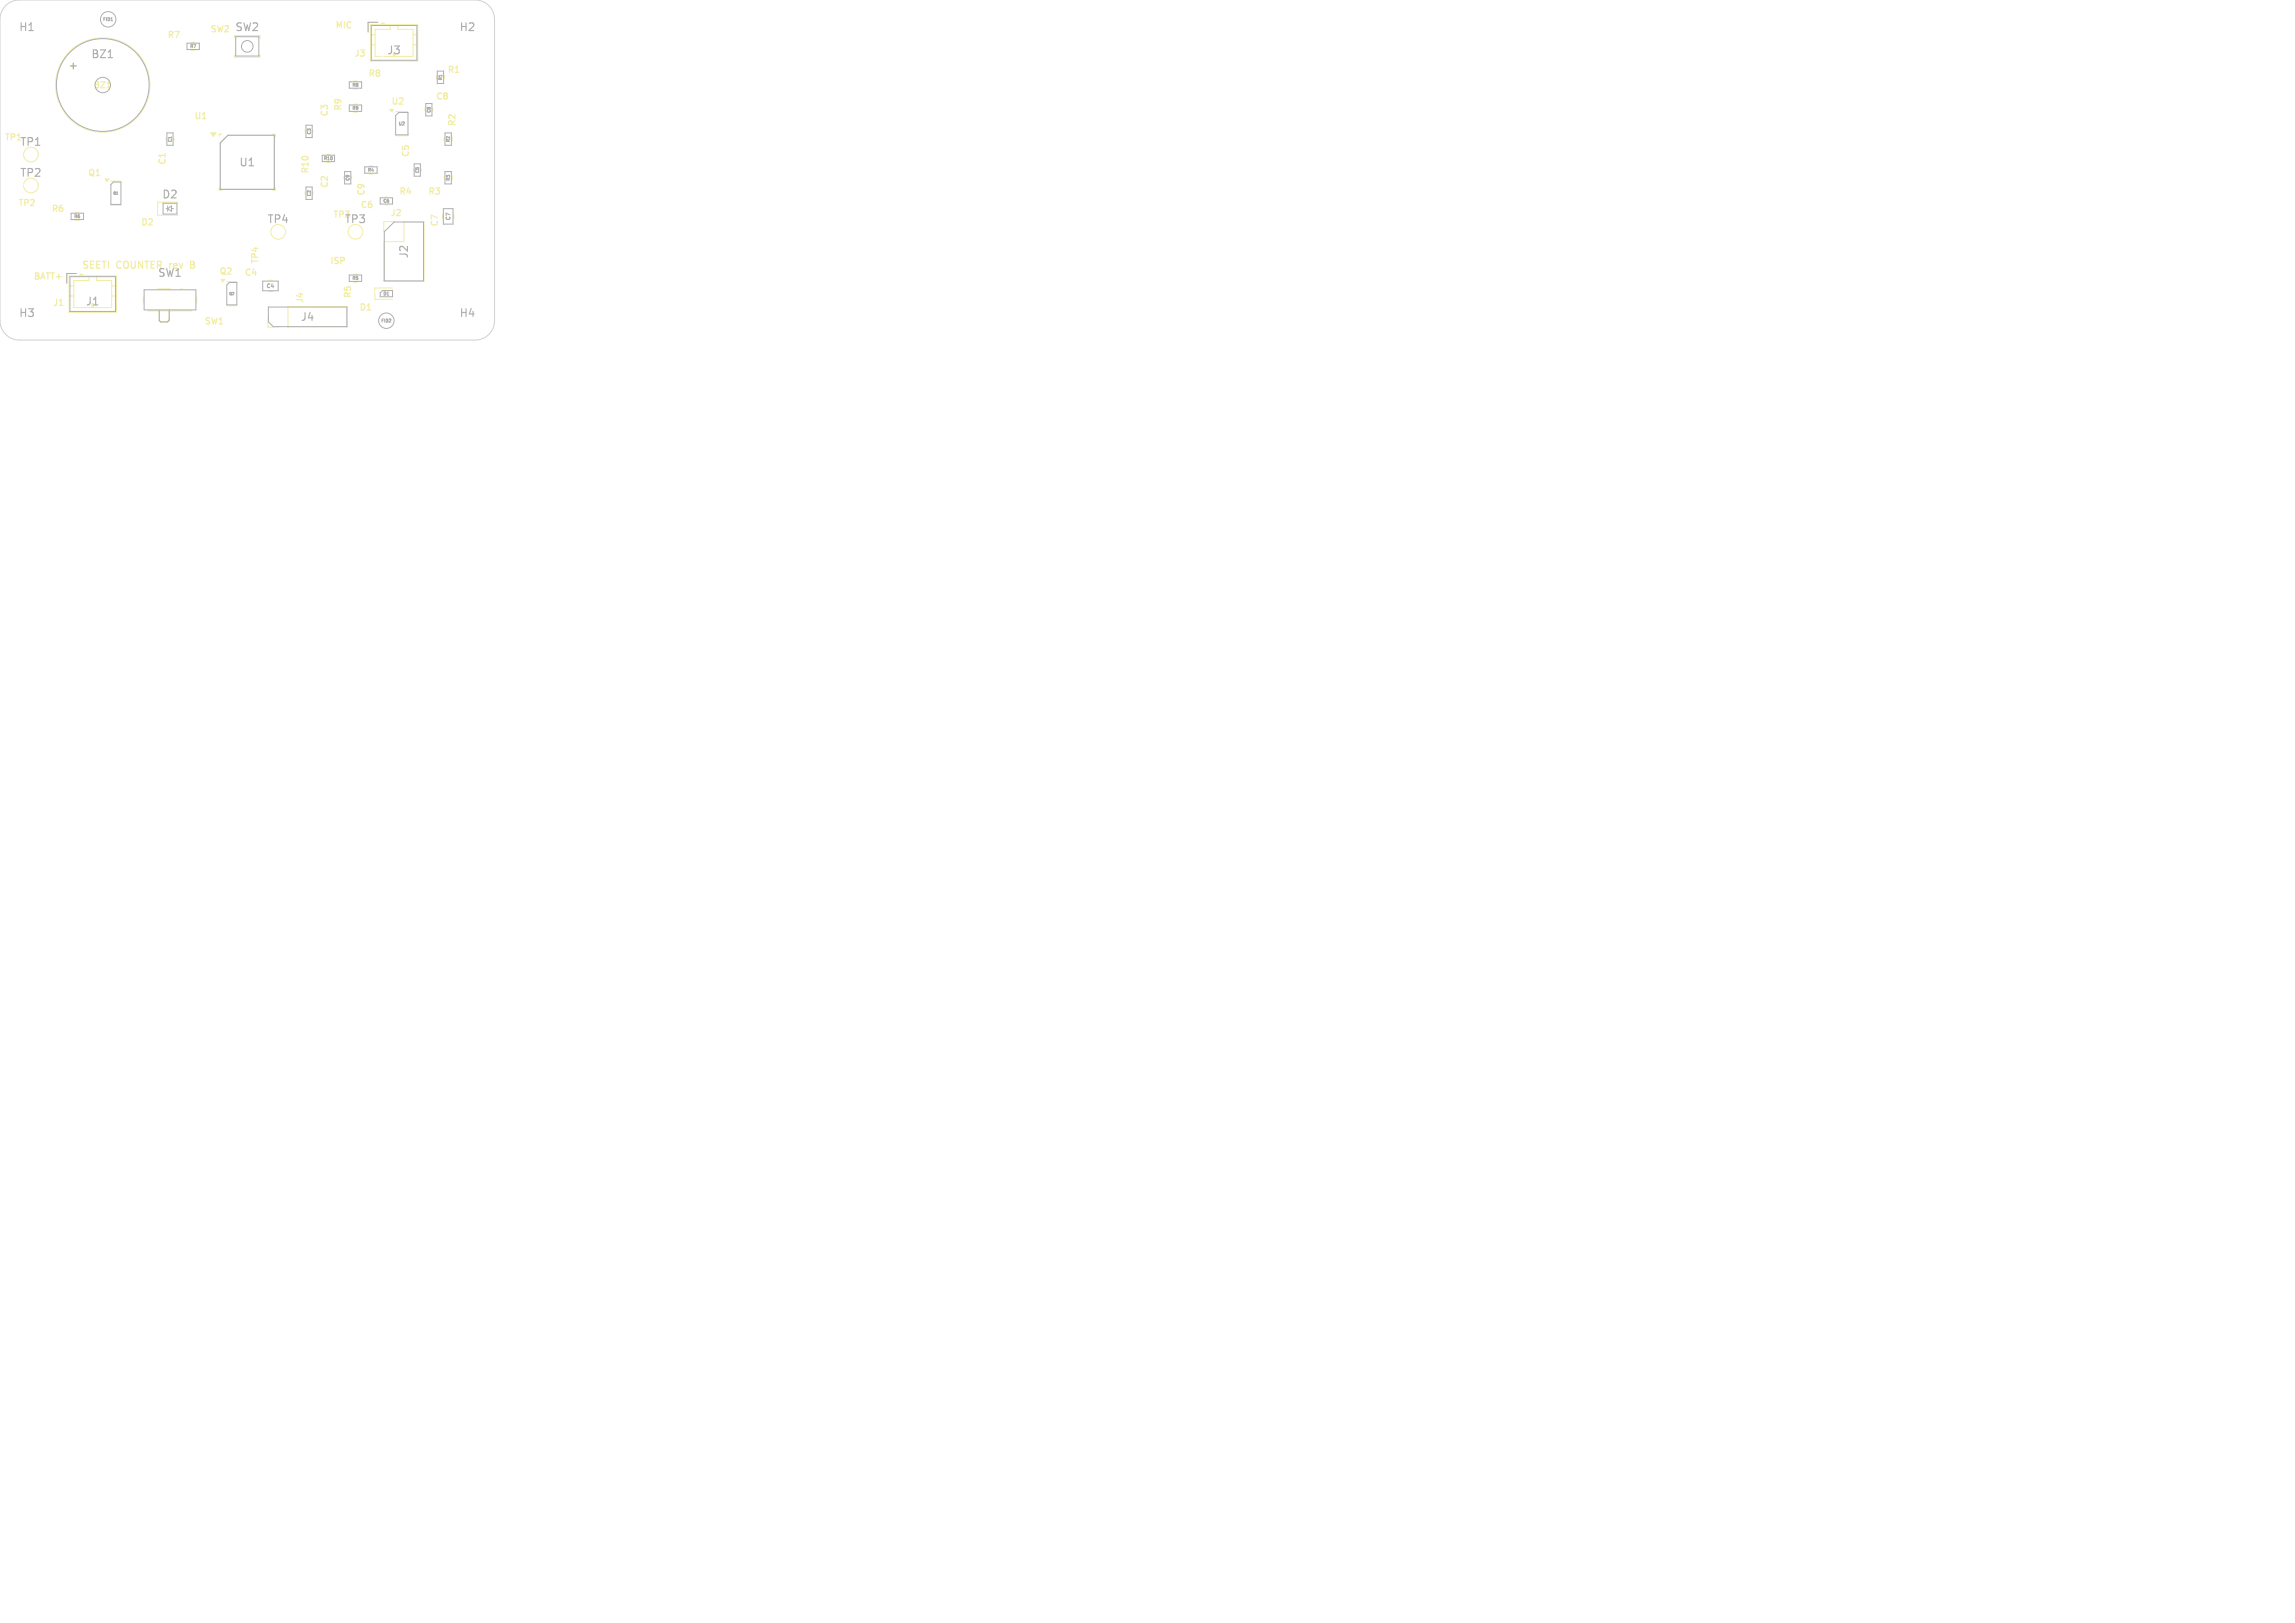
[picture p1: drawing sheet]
<svg xmlns="http://www.w3.org/2000/svg" width="297mm" height="210mm" viewBox="0 0 297 210" stroke-linecap="round" stroke-linejoin="round" font-family="sans-serif">
<defs><g id="words">
<g font-size="1.4" fill="#afafaf">
<text x="2.4" y="4.2">H1</text>
<text x="30.4" y="4.2">SW2</text>
<text x="59.4" y="4.2">H2</text>
<text x="8.7" y="9.2">+</text>
<text x="11.7" y="7.7">BZ1</text>
<text x="50" y="7.2">J3</text>
<text x="2.5" y="23.1">TP2</text>
<text x="2.5" y="19.1">TP1</text>
<text x="30.9" y="21.7">U1</text>
<text x="20.9" y="25.9">D2</text>
<text x="34.5" y="29.1">TP4</text>
<text x="44.5" y="29.1">TP3</text>
<text x="53" y="33.5" transform="rotate(-90 53 33.5)">J2</text>
<text x="2.4" y="41.2">H3</text>
<text x="11" y="39.7">J1</text>
<text x="20.4" y="36">SW1</text>
<text x="38.8" y="41.7">J4</text>
<text x="59.4" y="41.2">H4</text>
</g>
<g font-size="1.3" fill="#f2eda1">
<text x="10.5" y="35">SEETI</text>
<text x="15.1" y="35">COUNTER</text>
<text x="25.2" y="35">B</text>
</g>
<text font-size="1.3" fill="#afafaf" x="22.2" y="35">rev</text>
<g font-size="1.1" fill="#f2eda1">
<text x="21.6" y="5.1">R7</text>
<text x="27.1" y="4.4">SW2</text>
<text x="43.3" y="3.9">MIC</text>
<text x="12" y="11.6">BZ1</text>
<text x="45.8" y="7.5">J3</text>
<text x="47.6" y="10.1">R8</text>
<text x="57.8" y="9.6">R1</text>
<text x="25.1" y="15.6">U1</text>
<text x="42.6" y="15.2" transform="rotate(-90 42.6 15.2)">C3</text>
<text x="44.4" y="14.4" transform="rotate(-90 44.4 14.4)">R9</text>
<text x="50.6" y="13.7">U2</text>
<text x="56.3" y="13.1">C8</text>
<text x="59.1" y="16.4" transform="rotate(-90 59.1 16.4)">R2</text>
<text x=".5" y="18.4">TP1</text>
<text x="11.3" y="23">Q1</text>
<text x="21.6" y="21.4" transform="rotate(-90 21.6 21.4)">C1</text>
<text x="40.1" y="22.6" transform="rotate(-90 40.1 22.6)">R10</text>
<text x="53.1" y="20.4" transform="rotate(-90 53.1 20.4)">C5</text>
<text x="2.3" y="26.9">TP2</text>
<text x="6.6" y="27.6">R6</text>
<text x="18.2" y="29.4">D2</text>
<text x="42.6" y="24.4" transform="rotate(-90 42.6 24.4)">C2</text>
<text x="46.6" y="27.1">C6</text>
<text x="47.4" y="25.4" transform="rotate(-90 47.4 25.4)">C9</text>
<text x="50.4" y="28.2">J2</text>
<text x="51.6" y="25.4">R4</text>
<text x="55.3" y="25.4">R3</text>
<text x="56.9" y="29.4" transform="rotate(-90 56.9 29.4)">C7</text>
<text x="28.3" y="35.7">Q2</text>
<text x="31.6" y="35.9">C4</text>
<text x="33.6" y="34.2" transform="rotate(-90 33.6 34.2)">TP4</text>
<text x="42.6" y="34.4">ISP</text>
<text x="4.2" y="36.4">BATT+</text>
<text x="6.8" y="39.8">J1</text>
<text x="39.4" y="39.3" transform="rotate(-90 39.4 39.3)">J4</text>
<text x="45.6" y="38.7" transform="rotate(-90 45.6 38.7)">R5</text>
<text x="46.4" y="40.4">D1</text>
<text x="26.4" y="42.2">SW1</text>
</g>
<text font-size="1.1" fill="#afafaf" x="43" y="28.4">TP3</text>
<g font-size=".7" fill="#afafaf">
<text x="58.4" y="28.6" transform="rotate(-90 58.4 28.6)">C7</text>
<text x="34.4" y="37.4">C4</text>
</g>
<g font-size=".6" fill="#afafaf">
<text x="13.3" y="2.8">FID1</text>
<text x="24.6" y="6.3">R7</text>
<text x="45.6" y="11.3">R8</text>
<text x="57.3" y="10.4" transform="rotate(-90 57.3 10.4)">R1</text>
<text x="40.3" y="17.4" transform="rotate(-90 40.3 17.4)">C3</text>
<text x="45.6" y="14.3">R9</text>
<text x="51.6" y="16.3">U2</text>
<text x="55.8" y="14.6" transform="rotate(-90 55.8 14.6)">C8</text>
<text x="22.3" y="18.4" transform="rotate(-90 22.3 18.4)">C1</text>
<text x="41.9" y="20.8">R10</text>
<text x="45.3" y="23.4" transform="rotate(-90 45.3 23.4)">C9</text>
<text x="47.6" y="22.3">R4</text>
<text x="54.3" y="22.4" transform="rotate(-90 54.3 22.4)">C5</text>
<text x="58.3" y="23.4" transform="rotate(-90 58.3 23.4)">R3</text>
<text x="58.3" y="18.4" transform="rotate(-90 58.3 18.4)">R2</text>
<text x="9.6" y="28.3">R6</text>
<text x="40.3" y="25.4" transform="rotate(-90 40.3 25.4)">C2</text>
<text x="49.6" y="26.3">C6</text>
<text x="45.6" y="36.3">R5</text>
<text x="49.3" y="41.8">FID2</text>
<text x="49.6" y="38.3">D1</text>
</g>
<g font-size=".4" fill="#afafaf">
<text x="14.6" y="25.2">Q1</text>
<text x="29.6" y="38.2">Q2</text>
</g>
</g></defs>
<path d="M24.7 34.2h.3M25 33.8h-.3v.9h.3" fill="none" stroke="#f2eda1" stroke-width=".16"/>
<path d="M13.9 11.4h.4M28.7 17.4h-.3v.2M35.3 17.4h.3v.3M7.7 39.5h.4M28.4 24.3v.3h.3M35.6 24.3v.3h-.3" fill="none" stroke="#f2eda1" stroke-width=".15"/>
<g fill="none" stroke="#f2eda1" stroke-width=".13">
<path d="M21.5 17.9v.2M22.5 17.9v.2M24.8 5.5h.4M24.8 6.5h.4M30.3 4.9v-.3h3.3v.3M30.3 7.1v.3h3.3v-.3M39.5 16.9v.2M40.5 16.9v.2M42.3 20h.4M45.8 10.5h.4M45.8 11.5h.4M45.8 13.5h.4"/>
<path d="M45.8 14.5h.4M47.9 3.2h6.2v4.7h-6.2zM47.9 4.5h.7M47.9 5.8h.7M48.9 2.9h-1.3v1.2M49.4 3.2v-.2h.3v.2M49.4 3.1h.3M50.5 3.2v.6h-1.9v3.5h4.8v-3.5h-1.9v-.6M51.2 14.4h1.6M51.2 17.6h1.6M53.4 4.5h.7M53.4 5.8h.7"/>
<path d="M55 14.1v.2M56 14.1v.2M56.5 9.8v.4M57.5 17.8v.4M57.5 9.8v.4M58.5 17.8v.4M8.9 35.7h6.2v4.7h-6.2zM8.9 37h.6M8.9 38.3h.6M9.8 27.5h.4M9.8 28.5h.4M9.9 35.4h-1.3v1.2"/>
<path d="M10.4 35.7v-.2h.3v.2M10.4 35.6h.3M11.5 35.7v.6h-2v3.5h5v-3.5h-2v-.6M14.4 23.4h1.3M14.4 26.6h1.3M14.5 37h.6M14.5 38.3h.6M18.6 38.4v.8M20.4 37.4h1.7M23 26.2h-2.6v1.7h2.6M23.4 37.4h.2M25.5 38.4v.8"/>
<path d="M29.3 36.4h1.3M29.3 39.6h1.3M34.7 36.3h.6M34.7 37.7h.6M37.3 39.7h7.7v2.6h-7.7zM39.5 24.9v.2M40.5 24.9v.2M42.3 21h.4M44.5 22.9v.2M45.5 22.9v.2M45.8 35.5h.4M45.8 36.5h.4"/>
<path d="M47.8 21.5h.4M47.8 22.5h.4M49.9 25.5h.2M49.9 26.5h.2M50.8 37.3h-2.3v1.4h2.3M51 28.7h-1.3v1.3M52.3 28.7h2.6v7.7h-5.2v-5.1h2.6zM53.5 21.9v.2M54.5 21.9v.2M57.5 22.8v.4M58.5 22.8v.4M58.7 27.7v.6"/>
<path d="M19.1 40.2h5.7M20.6 40.2v1.3l.2 .2h.9l.2-.2v-1.3M34.7 41v1.3h1.3"/>
<circle cx="4" cy="20" r=".95"/>
<circle cx="13.3" cy="11" r="6.1"/>
<circle cx="4" cy="24" r=".95"/>
<circle cx="36" cy="30" r=".95"/>
<circle cx="46" cy="30" r=".95"/>
</g>
<g fill="#f2eda1" stroke="#f2eda1" stroke-width=".13">
<path d="M50.5 14.2h.4l-.2 .3z"/>
<path d="M28.6 36.2h.5l-.3 .3z"/>
<path d="M13.6 23.2h.5l-.3 .3z"/>
<path d="M27.3 17.2h.6l-.3 .5z"/>
</g>
<g fill="#fff" stroke="#fff" stroke-width=".13">
<circle cx="39.5" cy="24" r=".15"/>
<circle cx="49.5" cy="7.5" r=".15"/>
<circle cx="34" cy="13.5" r=".15"/>
<circle cx="37.5" cy="7.5" r=".15"/>
<circle cx="19.5" cy="1.5" r=".15"/>
<circle cx="55.5" cy="31.5" r=".15"/>
<circle cx="49.5" cy="1.5" r=".15"/>
<circle cx="7.5" cy="37.5" r=".15"/>
<circle cx="34.6" cy="20.4" r=".15"/>
<circle cx="13.5" cy="31.5" r=".15"/>
<circle cx="44.6" cy="21.8" r=".15"/>
<circle cx="25.5" cy="31.5" r=".15"/>
<circle cx="57.2" cy="26.8" r=".15"/>
<circle cx="19.5" cy="13.6" r=".15"/>
<circle cx="7.5" cy="7.5" r=".15"/>
<circle cx="27" cy="40" r=".15"/>
<circle cx="25.5" cy="25.6" r=".15"/>
<circle cx="56.9" cy="14.9" r=".15"/>
<circle cx="58.2" cy="7.5" r=".15"/>
<circle cx="7.5" cy="19.5" r=".15"/>
<circle cx="28.4" cy="36.8" r=".15"/>
<circle cx="33.2" cy="5.3" r=".15"/>
<circle cx="55.5" cy="37.5" r=".15"/>
<circle cx="13.5" cy="14.3" r=".15"/>
<circle cx="43.5" cy="7.5" r=".15"/>
<circle cx="13.5" cy="39.2" r=".15"/>
<circle cx="19.5" cy="20" r=".15"/>
<circle cx="51" cy="19.5" r=".15"/>
<circle cx="37.5" cy="1.5" r=".15"/>
<circle cx="49.4" cy="15.8" r=".15"/>
<circle cx="25.5" cy="1.5" r=".15"/>
<circle cx="43.5" cy="32.3" r=".15"/>
<circle cx="13.5" cy="3.9" r=".15"/>
<circle cx="1.5" cy="19.5" r=".15"/>
<circle cx="49.7" cy="40.1" r=".15"/>
<circle cx="13.7" cy="28.3" r=".15"/>
<circle cx="31.5" cy="1.5" r=".15"/>
<circle cx="49.5" cy="27.4" r=".15"/>
<circle cx="1.5" cy="37.5" r=".15"/>
<circle cx="57.5" cy="22" r=".15"/>
<circle cx="55.5" cy="1.5" r=".15"/>
<circle cx="26.1" cy="21.3" r=".15"/>
<circle cx="7.5" cy="1.5" r=".15"/>
<circle cx="48.8" cy="37.7" r=".15"/>
<circle cx="26.1" cy="19.6" r=".15"/>
<circle cx="19.5" cy="31.5" r=".15"/>
<circle cx="7.5" cy="25.5" r=".15"/>
<circle cx="43.5" cy="37.5" r=".15"/>
<circle cx="39.5" cy="16" r=".15"/>
<circle cx="1.5" cy="7.5" r=".15"/>
<circle cx="13.4" cy="25.7" r=".15"/>
<circle cx="37.5" cy="13.5" r=".15"/>
<circle cx="25.5" cy="13.5" r=".15"/>
<circle cx="7.5" cy="31.5" r=".15"/>
<circle cx="25.5" cy="7.8" r=".15"/>
<circle cx="1.5" cy="31.5" r=".15"/>
<circle cx="1.5" cy="25.8" r=".15"/>
<circle cx="43.5" cy="1.5" r=".15"/>
<circle cx="55" cy="13.2" r=".15"/>
<circle cx="3.2" cy="24" r=".15"/>
<circle cx="37.5" cy="31.6" r=".15"/>
<circle cx="31.5" cy="7.7" r=".15"/>
<circle cx="7.5" cy="13.5" r=".15"/>
<circle cx="21.5" cy="17" r=".15"/>
<circle cx="31.5" cy="40.4" r=".15"/>
<circle cx="31.5" cy="32.8" r=".15"/>
<circle cx="1.5" cy="13.5" r=".15"/>
<circle cx="13.5" cy="19.5" r=".15"/>
<circle cx="35.4" cy="36.5" r=".15"/>
<circle cx="21.6" cy="18.6" r=".15"/>
<circle cx="38" cy="23" r=".15"/>
<circle cx="21.2" cy="9.2" r=".15"/>
<circle cx="53.2" cy="15.2" r=".15"/>
<circle cx="24.8" cy="19.8" r=".15"/>
<circle cx="34.5" cy="22.4" r=".15"/>
<circle cx="19.8" cy="27.1" r=".15"/>
<circle cx="31.2" cy="23.6" r=".15"/>
<circle cx="34.6" cy="23.6" r=".15"/>
<circle cx="39.9" cy="27.1" r=".15"/>
<circle cx="37" cy="24.1" r=".15"/>
<circle cx="37.9" cy="18" r=".15"/>
<circle cx="45.5" cy="18.4" r=".15"/>
<circle cx="29" cy="9.4" r=".15"/>
<circle cx="32" cy="15.1" r=".15"/>
<circle cx="30.8" cy="15.1" r=".15"/>
<circle cx="33.4" cy="27.4" r=".15"/>
<circle cx="30.4" cy="18.4" r=".15"/>
<circle cx="30.7" cy="38" r=".15"/>
<circle cx="22.7" cy="40.7" r=".15"/>
<circle cx="54.8" cy="18.4" r=".15"/>
<circle cx="56.7" cy="9.5" r=".15"/>
<circle cx="13.4" cy="24.3" r=".15"/>
<circle cx="11.2" cy="28.1" r=".15"/>
<circle cx="50.1" cy="22.7" r=".15"/>
<circle cx="47" cy="22.4" r=".15"/>
<circle cx="44.9" cy="15.4" r=".15"/>
<circle cx="47.9" cy="18.4" r=".15"/>
<circle cx="3.5" cy="40.5" r="1.35"/>
<circle cx="36" cy="41" r=".5"/>
<circle cx="38.5" cy="41" r=".5"/>
<circle cx="41.1" cy="41" r=".5"/>
<circle cx="43.6" cy="41" r=".5"/>
<circle cx="9.5" cy="11" r=".5"/>
<circle cx="17.1" cy="11" r=".5"/>
<circle cx="60.5" cy="3.5" r="1.35"/>
<circle cx="50" cy="5" r=".37"/>
<circle cx="52" cy="5" r=".37"/>
<circle cx="60.5" cy="40.5" r="1.35"/>
<circle cx="3.5" cy="3.5" r="1.35"/>
<circle cx="51" cy="30" r=".5"/>
<circle cx="53.5" cy="30" r=".5"/>
<circle cx="51" cy="32.5" r=".5"/>
<circle cx="53.5" cy="32.5" r=".5"/>
<circle cx="51" cy="35.1" r=".5"/>
<circle cx="53.5" cy="35.1" r=".5"/>
<circle cx="11" cy="37.5" r=".37"/>
<circle cx="13" cy="37.5" r=".37"/>
<circle cx="20.5" cy="38.8" r=".45"/>
<circle cx="23.5" cy="38.8" r=".45"/>
</g>
<path d="M14 7.5h.6M29.5 17.5h6v7h-7v-6z" fill="none" stroke="#afafaf" stroke-width=".15"/>
<g fill="none" stroke="#afafaf" stroke-width=".13">
<path d="M21.6 17.2h.8v1.6h-.8zM24.2 5.6h1.6v.8h-1.6zM30.5 4.8h3v2.4h-3zM39.6 16.2h.8v1.6h-.8zM45.2 10.6h1.6v.8h-1.6zM45.2 13.6h1.6v.8h-1.6zM48 3.3h6v4.5h-6zM48.9 2.9h-1.3v1.2M51.2 14.9l.4-.4h1.2v3h-1.6zM55.1 13.4h.8v1.6h-.8zM56.6 9.2h.8v1.6h-.8zM57.6 17.2h.8v1.6h-.8z"/>
<path d="M9 35.8h6v4.5h-6zM9.2 27.6h1.6v.8h-1.6zM9.9 35.4h-1.3v1.2M14.4 23.9l.3-.3h1v2.9h-1.3zM18.7 37.5h6.6v2.6h-6.6zM21.1 26.3v1.4h1.8v-1.4M21.5 27h.2M21.7 26.6v.7M21.7 27l.5-.4v.7zM22.2 27h.2M29.3 36.9l.4-.3h.9v2.9h-1.3zM34 36.4h2v1.2h-2z"/>
<path d="M34.7 39.7h10.2v2.6h-9.5l-.7-.7zM39.6 24.2h.8v1.6h-.8zM41.7 20.1h1.6v.8h-1.6zM44.6 22.2h.8v1.6h-.8zM45.2 35.6h1.6v.8h-1.6zM47.2 21.6h1.6v.8h-1.6zM49.2 25.6h1.6v.8h-1.6zM49.5 37.6h1.3v.8h-1.6v-.5zM51 28.7h3.8v7.6h-5.1v-6.3zM53.6 21.2h.8v1.6h-.8zM57.4 27h1.2v2h-1.2zM57.6 22.2h.8v1.6h-.8z"/>
<path d="M21.9 40.1v1.3l-.3 .2h-.8l-.2-.1v-1.3"/>
<circle cx="13.3" cy="11" r="6"/>
<circle cx="13.3" cy="11" r="1"/>
<circle cx="14" cy="2.5" r="1"/>
<circle cx="32" cy="6" r=".75"/>
<circle cx="50" cy="41.5" r="1"/>
</g>
<path d="M.7 .8l.8-.6 1-.2h59a2.5 2.5 0 0 1 2.5 2.5v39a2.5 2.5 0 0 1-2.5 2.5h-59a2.5 2.5 0 0 1-2.5-2.5v-39l.2-.9z" fill="none" stroke="#d0d2cd" stroke-width=".13"/>
<use href="#words"/>
</svg>
